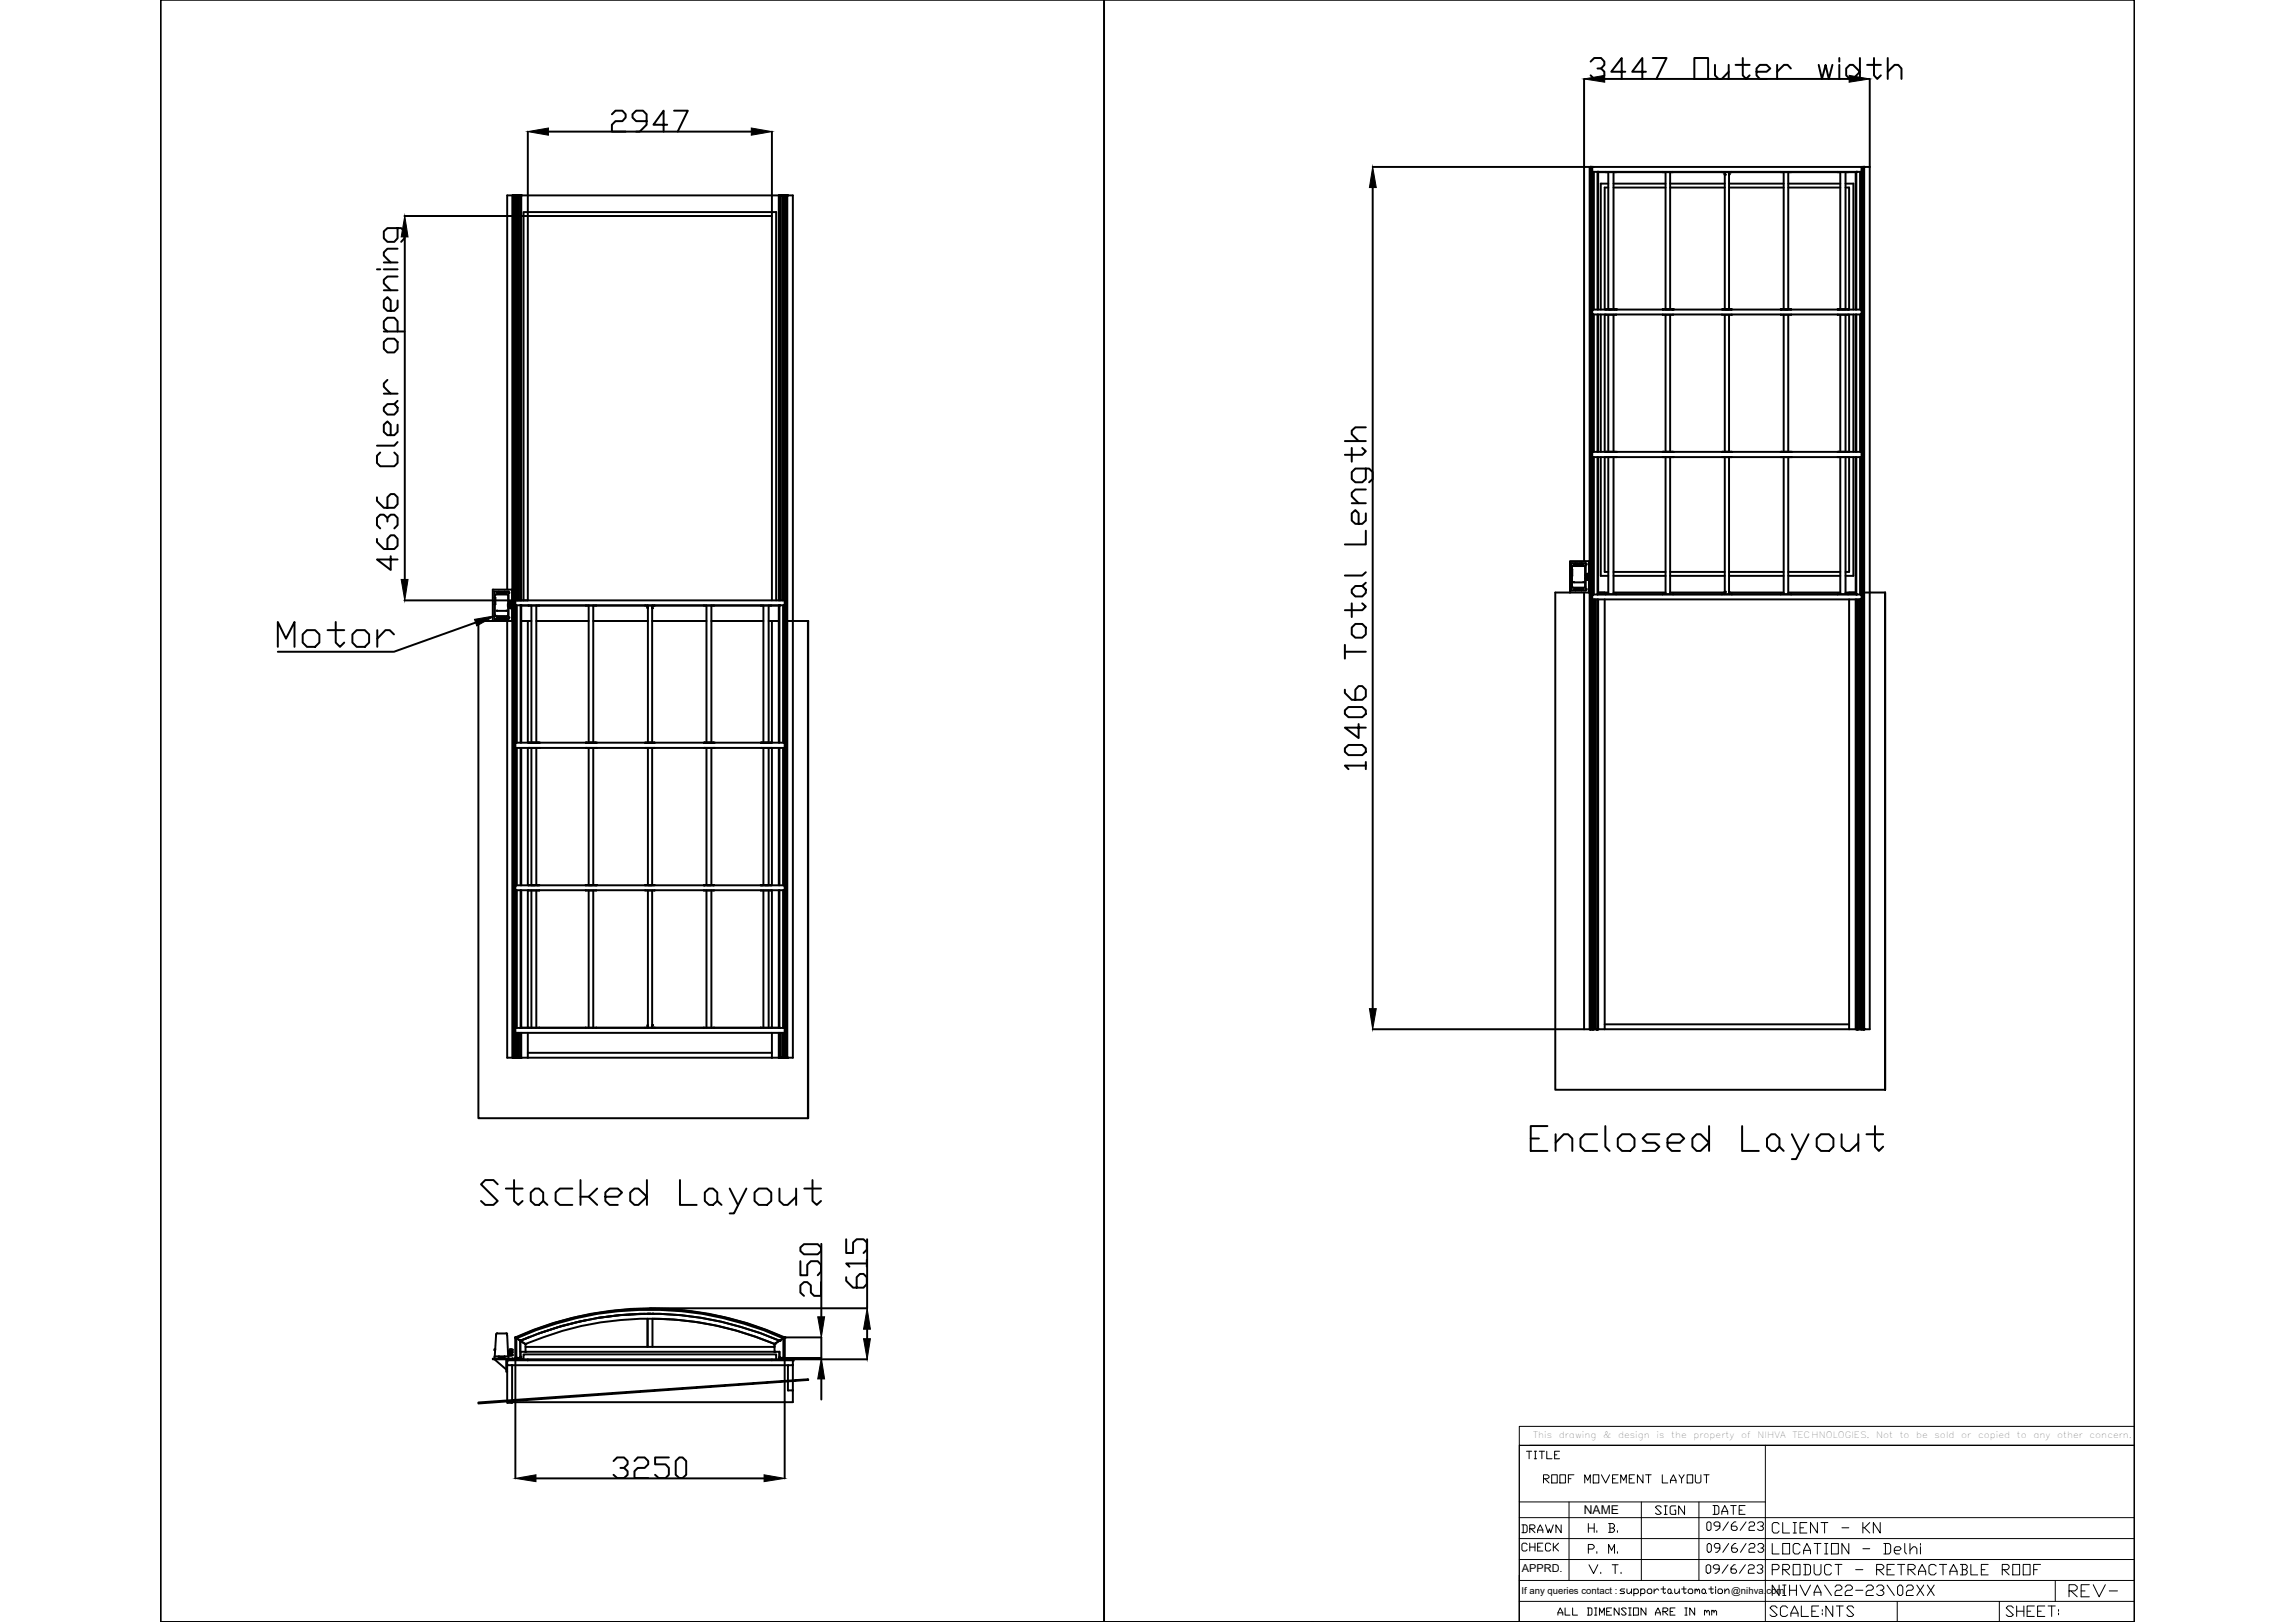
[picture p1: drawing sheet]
<svg xmlns="http://www.w3.org/2000/svg" width="297mm" height="210mm" viewBox="0 0 297 210" stroke-linecap="round" stroke-linejoin="round" font-family="sans-serif">
<defs><g id="words">
<text font-size="8.8" x="34.6" y="85.7">Motor</text>
<text font-size="8.4" x="61" y="158.4">Stacked Layout</text>
<text font-size="7.9" x="196.8" y="151.3">Enclosed Layout</text>
<text font-size="4.4" x="266.3" y="207.8">REV-</text>
<g font-size="4">
<text x="220.5" y="197.2">DATE</text>
<text x="227.9" y="210.3">SCALE:</text>
<text x="234.9" y="210.3">NTS</text>
<text x="258.2" y="210.3">SHEET:</text>
</g>
<text font-size="3.5" x="195.8" y="201.8">CHECK</text>
<text font-size="1.6" x="204.9" y="196">NAME</text>
<text font-size="1.4" x="196.9" y="203.4">APPRD.</text>
<g font-size="1.2">
<text x="196.8" y="206.2">If any queries contact :</text>
<text x="224" y="206.2">@nihva.com</text>
</g>
<g font-size="1.1">
<text x="198.3" y="186.1">This</text>
<text x="201.7" y="186.1">drawing</text>
<text x="207.4" y="186.1">&amp;</text>
<text x="209.3" y="186.1">design</text>
<text x="214.3" y="186.1">is</text>
<text x="216.2" y="186.1">the</text>
<text x="219.1" y="186.1">property</text>
<text x="225.3" y="186.1">of</text>
<text x="227.4" y="186.1">NIHVA</text>
<text x="231.9" y="186.1">TECHNOLOGIES.</text>
<text x="242.7" y="186.1">Not</text>
<text x="245.8" y="186.1">to</text>
<text x="247.9" y="186.1">be</text>
<text x="250.3" y="186.1">sold</text>
<text x="253.7" y="186.1">or</text>
<text x="255.9" y="186.1">copied</text>
<text x="260.9" y="186.1">to</text>
<text x="263.1" y="186.1">any</text>
<text x="266.1" y="186.1">other</text>
<text x="270.3" y="186.1">concern.</text>
</g>
</g></defs>
<!-- layer: 0 -->
<g fill="none" stroke="#000" stroke-width=".25">
<path d="M20.8 0h255.3v209.9h-255.3zM142.8 0v209.9M68.3 17v60.7h-16M71 17h26.2M79.2 14.8l.4-.5h.9l.4 .5v.4l-.4 .5h-.9l-.4 .4v.9h1.7M83.7 15.7h-1.4l-.5-.5v-.4l.5-.5h.9l.5 .5v1.3l-.9 .9h-.5M86.3 16.1h-1.8l1.4-1.8v2.7M87.2 14.3h1.8l-1.3 2.7M99.9 17v11M204.9 10.2v62.4M205.8 8l.4-.5h.9l.5 .5v.4l-.5 .5h-.4M207.1 8.9l.5 .4v.5l-.5 .4h-.9l-.4-.4"/>
<path d="M207.6 10.2h31.6M210.3 9.3h-1.9l1.4-1.8v2.7M212.9 9.3h-1.7l1.3-1.8v2.7M213.8 7.5h1.8l-1.3 2.7M219.2 7.5h1.8v2.7h-1.8zM221.9 8.4v1.4l.4 .4h.5l.8-.9M223.6 8.4v1.8M224.5 8.4h1.9M225.5 7.5v2.3l.4 .4 .5-.4M227.2 9.3h1.4l.4-.4-.4-.5h-.9l-.5 .5v.9l.5 .4h.9M229.9 8.4v1.8M231.7 8.9l-.4-.5h-.5l-.9 .9"/>
<path d="M235.3 8.4l.4 1.8 .5-1.8 .4 1.8 .5-1.8M238 7.5v.5M238 8.4v1.8M238.8 8.9l.5-.5h.4l.9 .9-.9 .9h-.4l-.5-.4zM240.6 7.5v2.7M241.6 8.4h1.7M241.9 10.2v123h-1.1M242.4 7.5v2.3l.5 .4 .4-.4M244.2 9.3l.9-.9h.5l.4 .5v1.3M244.2 7.5v2.7M48.8 34.9h.4M49.7 37.6h1.7"/>
<path d="M49.7 34.9h1.7M49.7 34h1.7M51.4 38.9v.9l-.4 .4h-.9l-.4-.4v-.9l.4-.4 .4 .4v1.3M51.4 35.8h-1.3l-.4 .4v.5l.8 .9M51.4 32.2h-1.3l-.4 .5v.4l.8 .9M51.4 29.5v1.3l-.4 .5h-.9l-.4-.5v-.9l.4-.4h1.8l.4 .4v.9l-.4 .5M52.3 28h47.6v49.7M52.4 30.7v44.3M66.3 25.3h-.7v51M66.3 25.3h.1M66.3 25.3v111.6M66.4 25.3l.1 111.6z"/>
<path d="M66.4 25.3h.1M66.5 25.3h.1M66.5 25.3h.2M66.6 25.3h.1M66.7 25.3h.1M66.7 25.3v52.4h34.8v56h-34.8M66.7 25.3v52.4M66.7 25.3h35M66.8 25.3h.1M66.9 25.3v52.4M67 25.3v52.4M67.1 25.3h.1"/>
<path d="M67.1 25.3v52.4M67.2 25.3h.1M67.3 25.3h.1M67.3 25.3v52.4M67.4 25.3h.1M67.4 25.3v52.4M100.8 25.3h.1M100.8 25.3v52.4M100.9 25.3h.1M101 25.3h.1M101 25.3v52.4M101.2 25.3v52.4"/>
<path d="M101.3 25.3h.1M101.3 25.3v52.4M101.4 25.3h.1M101.5 25.3h.1M101.5 25.3v52.4M101.7 25.3h.1M101.7 25.3v111.6M101.7 25.3h.9v111.6h-.9M101.8 25.3h.1M101.8 25.3v111.6M101.9 25.3v111.6M177.6 21.6h28.4"/>
<path d="M177.6 24.3v106.2M205.7 21.6v111.6M205.7 21.6h.1M205.8 21.6v111.6zM205.8 21.6h.1M206 21.6v.6M206 21.6h34.8M206 21.6h.1M206 22.2v17.9M206.1 22.2v17.9M206.2 22.2v17.9M206.7 22.2h.1"/>
<path d="M206.7 22.2l1.4 .1v17.7M206.7 22.3h.1M206.7 22.3v17.8M206.8 22.3v17.8M207.7 22.2h1.4M208.1 23.8h-1v16.3M208.1 24.3h-.5v15.8M208.7 23.8h6.8M208.7 24.3h6.8M215.1 22.2h1.4M216.1 23.8h7M216.1 24.3h7"/>
<path d="M222.8 22.2h1.3M223.1 22.6v-.3h-7v17.7M223.1 22.6h.1M223.1 22.3v.3M223.1 22.3h.1M223.1 22.3v17.7M223.7 22.6h.1M223.7 23.8h7.1M223.7 24.3h7.1M223.7 22.6v-.3v.3M230.4 22.2h1.3M231.4 23.8h6.7"/>
<path d="M231.4 24.3h6.7M237.7 22.2h1.4M238.8 23.8h1v16.3M238.8 24.3h.4v15.8M240.1 22.3v17.8M240.2 22.2h.1M240.2 22.3h.1M240.2 22.2l-1.4 .1v17.7M240.2 22.3v17.8M240.7 22.2v17.9M240.8 22.2v17.9M240.8 21.6v.6h-34.8"/>
<path d="M240.8 22.2h.1M240.8 21.6h.1M240.8 22.2v54.8M240.8 21.6h1.1M240.9 21.6h.1M241 21.6h.1M241 21.6v111.6zM241.1 21.6h.1M241.1 21.6v111.6M241.2 21.6v111.6M49.2 58.6l-.4 .4v.9l.4 .4h1.8l.4-.4v-.9l-.4-.4M49.7 52.8l.4-.5h.9l.4 .5v.4l-.4 .5h-.9l-.4-.5z"/>
<path d="M49.7 44.3l.4-.5h.9l.4 .5v.8l-.4 .5h-.9l-.4-.5zM49.7 50.9h1.7M49.7 42.9h2.6M50.1 49.2l-.4 .4v.5l.8 .8M50.1 42.9l-.4-.4v-.9l.4-.5h.9l.4 .5v1.3M51.4 57.2l-.4 .5h-2.2M51.4 55v.9l-.4 .4h-.9l-.4-.4v-.9l.4-.5 .4 .5v1.3M51.4 51.9l-.4 .4M174 57.1h2.7M174.9 58v1.7M176.2 58l.5 .4-.5 .5h-2.2M176.7 55.3h-1.4l-.4 .4v.5l.9 .9"/>
<path d="M206 59.2h.1M206 58.5v.6M206 58.5h.1M206 40.7h.1M206 40.1v.6M206 59.1h34.8M206 58.5h34.8M206 40.7h34.8M206 40.1h34.8M206 40.7v17.8M206 59.1v18.5M206 59.2v17.7"/>
<path d="M206.1 40.7v17.8M206.1 59.2v17.7M206.2 40.7v17.8M206.2 59.2v17.7M206.7 40.7v17.8M206.7 59.2v17.7M206.8 40.7v17.8M206.8 59.2v17.7M207.1 59.2v15.3h1M207.1 40.7v17.8M207.6 40.7v17.8M207.6 59.2v14.8h.5"/>
<path d="M207.7 59.2h.1M207.7 58.5h.1M207.7 59.2h1.4M207.7 40.7h1.4M207.8 58.5h.1M208.1 40.7v17.8M208.1 59.2v17.7M208.1 58.5h.4M208.7 40v-17.7h6.8v17.7M208.7 40.7v17.8M208.7 59.2v17.7M208.9 58.5h-1.1h1.1"/>
<path d="M208.9 58.5h.1M209.1 59.2h.1M209.1 58.5h.1M209.1 40.1h.1M209.1 40h.1M209.1 58.5h-.2h.2M209.1 40h-1.4l1.4 .1M209.1 40v.1M215.1 59.2h.1M215.1 58.5h.1M215.1 59.2h1.4M215.1 40.7h1.4"/>
<path d="M215.5 40.7v17.8M215.5 59.2v17.7M215.5 58.5h.4M216.1 40.7v17.8M216.1 59.2v17.7M216.3 58.5h-1.2h1.2M216.4 58.5h.1M216.5 59.2h.1M216.5 58.5h.1M216.5 40h.1M216.5 40.1h.1M216.5 58.5h-.1h.1"/>
<path d="M216.5 40h-1.4l1.4 .1M216.5 40v.1M222.8 59.2h1.3M222.8 40.7h1.3M222.8 58.5h.1M222.8 40l1.3 .1zM223.1 59.2v17.7v-.3M223.1 40.7v17.8M223.2 40.1h.4M223.2 58.5h.4M223.7 40v-17.7h7.1v17.7M223.7 40.7v17.8"/>
<path d="M223.7 59.2v17.7M224.1 58.5h.1M224 58.5h-1.2h1.2M230.4 59.2h.1M230.4 58.5h.1M230.4 59.2h1.3M230.4 40.7h1.3M230.4 40.1h.1M230.4 40h.1M230.4 40h1.3l-1.3 .1M230.4 40v.1M230.5 58.5h1.2z"/>
<path d="M230.5 58.5h-.1h.1M230.8 40.7v17.8M230.8 59.2v17.7M230.9 58.5h.4M231.4 40v-17.7h6.7v17.7M231.4 40.7v17.8M231.4 59.2v17.7M231.7 59.2h.1M231.7 58.5h.1M237.7 59.2h.1M237.7 58.5h.1M237.7 59.2h1.4"/>
<path d="M237.7 40.7h1.4M237.7 40h.1M237.7 40.1h.1M237.7 40v.1M237.7 40.1h1.4M237.7 40h1.4M237.9 58.5h1.2zM237.9 58.5h-.2h.2M238.1 40.7v17.8M238.1 59.2v17.7M238.8 40.7v17.8h-.5M238.8 59.2v17.7"/>
<path d="M239.1 59.2h.1M239.1 58.5h.1M239.1 40h.1M239.1 40.1h.1M239.1 40v.1M239.2 59.2v14.8h-.4M239.2 40.7v17.8M239.8 59.2v15.3h-1M239.8 40.7v17.8M240.1 40.7v17.8M240.1 59.2v17.7M240.2 40.7v17.8"/>
<path d="M240.2 59.2v17.7M240.7 40.7v17.8M240.7 59.2v17.7M240.8 40.7v17.8M240.8 59.2v17.7M240.8 58.5h.1M240.8 59.1h.1M240.8 59.2h.1M240.8 40.1h.1M240.8 40.7h.1M48.8 69.7v.5l.9 .8h1.3l.4-.4v-.9l-.4-.4h-.5l-.4 .4v1.3M48.8 64.4v.4l.9 .9h1.3l.4-.5v-.8l-.4-.5h-.5l-.4 .5v1.3"/>
<path d="M50.1 67.5v-.5l-.4-.4h-.5l-.4 .4v1l.4 .4M50.1 67l.4-.4h.5l.4 .4v1l-.4 .4M50.5 72v1.8l-1.7-1.4h2.6M66.7 78.3v17.8M66.8 78.3v17.8M67.3 78.3l1.4 .1v17.7h.5M67.4 78.3v17.8M67.4 78.4v17.7M67.7 77.7v-50.3h32.7v50.3M68.4 78.3h1.4M75.8 78.3h1.3M83.4 78.3h1.3"/>
<path d="M83.8 78.4v.3zM83.8 78.7h.1M84.4 78.4v.3M84.4 78.7h.1M84.4 78.4h.1M84.4 78.4v17.7M84.4 78.7v-.3h7v17.7M91.1 78.3h1.3M98.4 78.3h1.4M100.8 78.4v17.7M100.8 78.4h.1M100.8 78.3h.1"/>
<path d="M100.8 78.3l-1.4 .1v17.7M100.8 78.3v17.8M101.3 78.3v17.8M101.4 78.3v17.8M101.5 77.7h.1M101.5 78.3h.1M101.5 78.3v17.8M101.5 78.3h-34.8v17.9M174.9 76.3l.4-.5h.9l.5 .5v.4l-.5 .5h-.9l-.4-.5zM174.9 78.1v1.8M174.9 65.1h1.8M176.2 78.1l.5 .4-.5 .5h-2.2"/>
<path d="M176.7 74.1l-.5 .4h-2.2M176.7 68.7v1.8h-2.7M176.7 66.4v1l-.5 .4h-.9l-.4-.4v-1l.4-.4 .5 .4v1.4M176.7 63.3h-1.4l-.4 .5v.4l.9 .9M176.7 60.6v1.4l-.5 .4h-.9l-.4-.4v-.9l.4-.5h1.8l.5 .5v.9l-.5 .4M176.7 75.4l-.5 .4M203.1 76.7v-4.1h2.5v4.1M203.3 73.7h.1v.8h-.1zM203.3 74.5v1.9h.5v-.2M203.4 74.5v1.4l.1 .1M203.4 73.4v.3M203.5 73.3h1.5l.1 .1"/>
<path d="M203.5 76h1.5M203.5 73.3l-.1 .1M203.6 75.4h1.2M203.6 75.4h.1M203.6 75.3h-.1M203.7 73.1h.1M203.7 73h.1M203.7 76.2h.1M203.7 76.3h.1M203.8 73.1v-.2h-.5v.8M203.8 72.9h1.3v1.6M203.8 76.4h.8"/>
<path d="M203.9 73.1h.1M203.9 76.1l.7 .1M203.9 76.1v.1M204 73h.1M204 76.2v.1M204 76.2h.4M204 76.3h.4M204.1 76.2v.1M204.4 73h-.4l.4 .1M204.4 73v.1M204.4 76.2v.1M204.6 72.9v.2"/>
<path d="M204.6 73.1h-.7M204.8 73.1h.1M204.8 73h.1M204.8 76.2v.1M204.8 76.3h.1M204.8 75.3h.1M204.8 75.4h.1M204.9 76.7v56.5M205.1 73.4v1.1h.5M205.1 74.4v.4M205.1 75.9l-.1 .1M205.1 74.8v1.6h-.5v-.2"/>
<path d="M205.1 76.3h.1M205.1 76.2h.1M205.1 73.1h.1M205.1 73h.1M205.2 76.2v.1M205.2 73v.1M205.3 74.6h.3M205.3 74.5h.3M205.3 74.7l.3 .1zM205.3 74.8h.3M205.3 74.4h.3M205.3 74.6h.1"/>
<path d="M205.3 74.3v.1h.3M205.3 74.9h.3zM205.3 74.9h.1M205.3 74.3h.3zM205.3 74.3h.1M205.3 74.9h.3M205.3 75h.3zM205.3 75h.3M205.6 74.7h-.3M205.6 74.8v.1l-.5-.1v1.1M205.6 74.6h.1M205.7 76.7h-4.5v64.3h42.7"/>
<path d="M206 77.6h.1M206 77h.1M206 76.9h.1M206 77h34.8M206 77.6v55.6M206 77.6v55.6zM206.2 77.6v55.6M206.3 77.6v55.6M206.5 77.6v55.6M206.7 76.9h.1M206.7 77.6v55.6M206.8 77.6v55.6h-.1"/>
<path d="M206.8 76.7h1.3M207.6 76.7v.2M207.6 77.6v55.6M207.7 76.9h-1M207.7 76.9h1.4M207.7 76.9h.1M208.7 74.5h6.8M208.7 76.7h6.8M208.7 74h6.8M209.1 76.9h.1M209.1 76.9h6M215.1 76.9h1.4"/>
<path d="M215.1 76.9h.1M216.1 74.5h7M216.1 76.7h7M216.1 74h7M216.5 76.9h.1M216.5 76.9h6.3M222.8 76.9h1.3M223.1 76.6v.3M223.1 76.6h.1M223.1 76.7h.1M223.7 76.6v.3v-.3M223.7 76.7h7.1"/>
<path d="M223.7 74.5h7.1M223.7 76.6h.1M223.7 74h7.1M224.1 76.9h6.3M230.4 76.9h1.3M230.4 76.9h.1M231.4 74.5h6.7M231.4 76.7h6.7M231.4 74h6.7M231.7 76.9h.1M231.7 76.9h6M237.7 76.9h1.4"/>
<path d="M237.7 76.9h.1M238.8 76.7h1.3M239.1 76.9h1.1M239.1 76.9h.1M239.2 76.7v.2M239.2 77.6v55.6M240.1 77.6v55.6h.1M240.2 76.9h.1M240.2 77.6v55.6M240.4 77.6v55.6M240.5 77.6v55.6M240.6 77.6v55.6"/>
<path d="M240.8 77.6v55.6zM240.8 77v.6h-34.8M240.8 77.6h.1M240.8 76.9h.1M240.8 77h.1M240.8 77.6v55.6M241.2 76.7h2.7M243.9 76.7v64.3zM61.5 80.6l-10.5 3.7h-15.1M61.9 80.4v64.3h42.6M65.6 80.4v56.5h.7M66.7 96.8h.1"/>
<path d="M66.7 96.2v.5M66.7 96.1h.1M66.7 96.7h34.8M66.7 96.2h34.8M66.7 96.7v17.9M66.7 96.8v17.8M66.8 96.8v17.8M67.4 96.8v17.8M67.4 80.4h1.3M68.3 80.4v15.7M68.3 96.8v17.8M68.4 96.8h.1"/>
<path d="M68.4 96.1h.1M68.4 96.8h1.4M68.7 96.8v17.7M69.4 96.1v-17.7h6.8v17.7h.4M69.4 96.8v17.7M69.4 80.4h6.8M69.5 96.1h-1.1h1.1M69.6 96.1h-.1h.1M69.7 96.1h-.1h.1M69.8 96.8h.1M69.8 96.1h.1M75.8 96.8h.1"/>
<path d="M75.8 96.1h.1M75.8 96.8h1.3M76.2 96.8v17.7M76.8 96.1v-17.7h7v17.7M76.8 96.8v17.7M76.8 80.4h7M77 96.1h-1.2h1.2M77 96.1h.1M77.1 96.8h.1M77.1 96.1h.1M77.1 96.1h-.1h.1M83.4 96.8h1.3"/>
<path d="M83.4 96.1h1.3zM83.8 96.8v17.7M83.9 96.1h.4M84.4 96.8v17.7M84.4 80.4h7M84.7 96.1h.1M91.1 96.8h.1M91.1 96.1h.1M91.1 96.8h1.3M91.1 96.1h1.2zM91.4 96.8v17.7M91.5 96.1h.5"/>
<path d="M92 96.1v-17.7h6.8v17.7M92 96.8v17.7M92 80.4h6.8M92.4 96.8h.1M92.4 96.1h.1M98.4 96.8h.1M98.4 96.1h.1M98.4 96.8h1.4M98.6 96.1h1.1zM98.6 96.1h-.2h.2M98.8 96.8v17.7M99 96.1h.4"/>
<path d="M99.4 96.8v17.7M99.4 80.4h1.4M99.8 96.8h.1M99.8 96.1h.1M99.9 80.4v15.7M99.9 96.8v17.8M100.8 96.8v17.8M101.3 96.8v17.8M101.4 96.8v17.8M101.5 96.1h.1M101.5 96.2h.1M101.5 96.7h.1"/>
<path d="M101.5 96.8h.1M101.5 96.8v17.8M101.9 80.4h2.6M104.5 80.4l.1 64.3zM174 96.8l.5-.4h1.7l.5 .4v.5l-.5 .4h-1.7l-.5-.4zM174 91.9l.5-.4h1.7l.5 .4v.5l-.5 .4h-1.7l-.5-.4zM174 89.3v.4l.9 .9h1.3l.5-.5v-.8l-.5-.5h-.4l-.5 .5v1.3M174 83.5v1.7M174 84.3h2.7M174.9 81.2l.4-.5h.9l.5 .5v.9l-.5 .4h-.9l-.4-.4zM175.8 93.7v1.8l-1.8-1.3h2.7M176.7 99.1h-2.7l.5 .4"/>
<path d="M176.7 98.6v.9M66.7 114.6v.6M66.7 114.6h.1M66.7 115.2h34.8M66.7 114.6h34.8M66.7 115.2v17.8M66.8 115.2v17.8v-17.8M66.8 115.2v17.8M67.4 115.2v17.8M68.3 115.2v17.8M68.4 115.2h1.4M68.4 114.5l1.4 .1z"/>
<path d="M68.7 115.2v17.8M69.4 115.2v17.8M75.8 115.2h1.3M76.2 115.2v17.8M76.8 115.2v17.8M77.1 114.6h.1M77.1 114.5h.1M77.1 114.5h-1.3l1.3 .1M77.1 114.5v.1M83.4 115.2h1.3M83.4 114.5l1.3 .1zM83.8 115.2v17.8"/>
<path d="M83.9 114.6h.4M84.4 115.2v17.8v-.3M91.1 115.2h1.3M91.1 114.5h.1M91.1 114.6h.1M91.1 114.5h1.3l-1.3 .1M91.1 114.5v.1M91.4 115.2v17.8M92 115.2v17.8M98.4 115.2h1.4M98.4 114.6h.1M98.4 114.5h.1"/>
<path d="M98.4 114.5h1.4l-1.4 .1M98.4 114.5v.1M98.8 115.2v17.8M99.4 115.2v17.8M99.9 115.2v17.8M100.8 115.2v17.8M101.3 115.2v17.8M101.4 115.2v17.8M101.5 114.6h.1M101.5 115.2h.1M101.5 115.2v17.8M66.3 136.9h.1"/>
<path d="M66.4 136.9h.1M66.5 136.9h.1M66.5 136.9h.2M66.6 136.9h.1M66.7 133.7h.1M66.7 133v.7M66.7 133h34.8M66.7 136.9v-3.2v3.2M66.7 133.7v3.2M66.7 136.9h.1M66.7 136.9h35M66.8 136.9h.1"/>
<path d="M66.9 133.7v3.2M67 133.7v3.2M67.1 136.9h.1M67.1 133.7v3.2M67.2 136.9h.1M67.3 136.9h.1M67.3 133h.1M67.3 133.7v3.2M67.4 133h.1M67.4 133.7v3.2M68.3 133.7v3.2M68.3 136.2h31.6"/>
<path d="M68.4 133h-1.1M68.4 133h1.4M68.4 133h.1M69.8 133h.1M69.8 133h6M75.8 133h1.3M75.8 133h.1M77.1 133h.1M77.1 133h6.3M83.4 133h1.3M83.8 132.7v.3v-.3M83.8 132.6h.1"/>
<path d="M84.4 132.6h.1M84.4 132.7h.1M84.4 132.7v.3M84.7 133h6.4M91.1 133h1.3M91.1 133h.1M92.4 133h.1M92.4 133h6M98.4 133h1.4M98.4 133h.1M99.8 133h1M99.8 133h.1"/>
<path d="M99.9 133.7v3.2M100.8 136.9h.1M100.8 133.7v3.2M100.8 133h.1M100.9 136.9h.1M101 136.9h.1M101 133.7v3.2M101.2 133.7v3.2M101.3 136.9h.1M101.3 133.7v3.2M101.4 136.9h.1M101.5 133h.1"/>
<path d="M101.5 133.7h.1M101.5 136.9h.1M101.5 133.7v3.2M101.7 136.9h.1M101.8 136.9h.1M177.6 133.2h28.4M205.7 133.2h.1M205.8 133.2h.1M206 133.2h.1M206.1 133.2h.1M206.1 133.2h.4M206.2 133.2h.1"/>
<path d="M206.5 133.2h.1M206.6 133.2h.1M206.7 133.2h.1M206.8 133.2h33.3M207.6 132.6h31.6M240.1 133.2h.1M240.2 133.2h.1M240.3 133.2h.1M240.3 133.2h.4M240.4 133.2h.1M240.7 133.2h.1M240.8 133.2h.1"/>
<path d="M240.9 133.2h.1M241 133.2h.1M241.1 133.2h.1M64 175.9l1.5 1.3M64.1 174.6h-.1v.1h.1M64.2 172.6l-.2 2.9M64.3 172.6h1.2M64.3 172.5l-.1 .1M64.5 175.5v.2h.8v-.2M65.3 175.5h-1.3v.3M65.3 175.5h.5v.3M65.5 172.5l.1 .1"/>
<path d="M65.6 172.6l.1 2.9M65.6 176.1h.1M65.6 176.6l.1 .1M65.6 175.9h2.7v.1h-2.7zM65.6 176v.1M65.7 176l-.1 .7M65.7 174.8h.5M65.7 175.2h.5M66 174.9l.2 .1zM66 175l.2 .1zM66 175h.1M66 175.1h.1"/>
<path d="M66 175.1h.2v.2h-.2zM66 174.9h.2M66 175.1h.2M66 174.9v-.1h.2v.1M66 174.9h.1M66 174.7h.1M66 175.3h.2M66 175.3h.1M66 175.4h.1M66 174.7h.2M66 174.6h.1M66 175.4h.2"/>
<path d="M66 175h.2M66 175.2h.2M66 174.7v.1M66 174.6h.2M66.2 175h.1M66.2 175.1h.1M66.2 174.9h.1M66.2 174.7h-.2h.2M66.2 174.7h.1M66.2 175.3h.1M66.2 175.4h.1M66.2 174.6h.1"/>
<path d="M66.2 174.7v.1M66.3 175.9v-.1h-2.5v.1h1.8h-.1v1.6h.1M66.3 176.7v4.5M66.3 175.9h.1M66.3 175.8h.1M66.3 175.8v.1M66.4 175.9h.1M66.5 175.9h.1M66.6 175.9h.1M66.7 175.7h.1M66.7 173.1h.1M66.7 173.1a42.2 42.2 0 0 1 34.8 0"/>
<path d="M66.7 175.9h.1M66.7 173.1v2.6M66.7 175.8v15.5M66.7 175.8h.1M66.7 173.1l.1 .1M66.7 175.8l.1 .1M66.8 175.9h.1M66.8 173.2a42.1 42.1 0 0 1 34.5 0M66.8 173.2h.1M66.8 173.2v2.5h.1M66.8 173.2l.5 .3M66.9 175.9h.1"/>
<path d="M66.9 175.8h.1M66.9 175.8l-.1 .1h-.5M66.9 175.8l.1-.1v.1M66.9 175.7h.4M66.9 175.9h.5M66.9 175.8v.1M67 175.7h.1M67.1 175.8h.1M67.1 175.7h.1M67.1 175.8h.2M67.2 175.7h.1M67.2 175.8h.1"/>
<path d="M67.3 175.9h.1M67.3 175.8h.1M67.3 175.7h.1M67.3 173.5h.1M67.3 175.6h.1M67.3 173.5v2.2M67.3 175.8v.1M67.4 173.5v1.4M67.4 173.5h.1M67.4 173.5a41.9 41.9 0 0 1 33.4 0M67.4 174.9l-.1 .8M67.4 174.9h33.4v.8"/>
<path d="M67.4 173.5l.5 .4M67.4 175.8h.1M67.4 175.9h.1M67.7 175.9v-.6h32.7v.6M67.9 173.9l.1 .4M67.9 173.9h.1M68 173.9a41.2 41.2 0 0 1 32.2 0M68 173.9h.1M68 174.9h.1M68 174.9v-.6h32.2v.6M68.3 175.9h31.6M68.3 176h31.6"/>
<path d="M68.6 173l-1.3 .5M75.9 170.8l-3.1 .7-3.1 1.1M83.4 170l-3.1 .2-3.2 .4M83.8 170h.1M83.8 170.7v3.6M84 170h.2M84.4 170h.1M99.9 175.9h2.7v.1h-2.7zM100.2 173.9a41.2 41.2 0 0 0-15.8-3.2v3.6M100.2 173.9h.1M100.2 174.9h.1M100.2 173.9v.4"/>
<path d="M100.8 175.9h.1M100.8 175.8h.1M100.8 175.9h.4M100.8 173.5l-.6 .4M100.8 173.5a42 42 0 0 0-33.5 0h.1M100.8 173.5h.1M100.8 175.7h.1M100.8 175.6h.1M100.8 175.7h.4M100.8 175.8h.2M100.9 175.8h.1M100.9 175.7h.1"/>
<path d="M100.9 175.9h.1M100.9 175.8v.1M101 175.7h.1M101 175.8h.1M101.1 175.7h.1M101.2 175.9h.1M101.2 175.8h.1M101.2 175.8v.1M101.3 175.9h.1M101.3 175.8h.1M101.3 175.8l-.1-.1 .1 .2h.6M101.3 173.2h.1"/>
<path d="M101.3 173.2v2.5M101.3 175.7h.1M101.3 175.7h.2M101.3 173.2l-.5 .3M101.4 175.9h.1M101.4 175.8h.1M101.4 175.8v.1M101.5 173.1h.1M101.5 175.7h.1M101.5 173.1v2.6M101.5 175.8h.1M101.5 175.9h.1"/>
<path d="M101.5 173.1h4.8v2.6h-4.8M101.5 173.1l-.2 .1M101.5 175.8v15.5M101.7 175.9h.1M101.8 175.9h.1M101.9 175.8h.1M101.9 175.9h.1M101.9 175.8l-.1 .1M101.9 176.7h-36.3v4.5M101.9 178.8v1.1h.7M102.5 176.7h.1v1.9M102.5 176.7h-.6v2"/>
<path d="M102.5 176l.1 .7M102.6 176.1h.1M102.6 176.6l-.1 .1M102.6 176v.1M102.6 178.7v2.8h-36.3M102.6 175.9h9.6M103.5 163.2v1.8h.9v-1.3l.5-.5h.9l.4 .5v.9l-.4 .4M103.5 161.4l.5-.4h1.8l.4 .4v.5l-.4 .4h-1.8l-.5-.4zM106.2 165.9v1.8h-.9l-.4-.4v-1l-.5-.4h-.4l-.5 .4v1l.5 .4M106.3 161v9.4M106.3 178.4v2.7M109.5 165.3v.4l.9 .9h1.3l.4-.4v-.9l-.4-.4h-.4l-.5 .4v1.3"/>
<path d="M109.5 160.4v1.8h.9v-1.4l.4-.4h.9l.4 .4v.9l-.4 .5M112.1 163.5h-2.6l.4 .4M112.1 163v.9M112.2 160.4v8.9h-28.1M112.2 172v1.2M61.9 181.5l42.6-3 .1 .1-42.7 3zM66.3 181.3v.2h-.7v-.1M69.3 191.3h29.5M79.4 189.1l.4-.5h.9l.5 .5v.4l-.5 .5h-.4M80.7 190l.5 .4v.5l-.5 .4h-.9l-.4-.4M82.1 189.1l.4-.5h.9l.5 .5v.4l-.5 .5h-.9l-.4 .4v.9h1.8M86.5 188.6h-1.7v.9h1.3l.4 .5v.9l-.4 .4h-.9l-.4-.4"/>
<path d="M87.4 189.1l.5-.5h.4l.5 .5v1.8l-.5 .4h-.4l-.5-.4z"/>
<circle cx="203.7" cy="73" r=".06"/>
<circle cx="203.7" cy="76.2" r=".06"/>
<circle cx="204.8" cy="73" r=".06"/>
<circle cx="204.8" cy="76.2" r=".06"/>
</g>
<g fill="#000" stroke="#000" stroke-width=".13">
<path d="M68.3 17l2.7-.4v.9zM97.2 16.6l2.7 .4-2.7 .5zM204.9 10.2l2.7-.4v.8zM239.2 9.8l2.7 .4-2.7 .4zM52.4 28l.4 2.7h-.9zM177.6 21.6l.5 2.7h-.9zM51.9 75h.9l-.4 2.7zM177.2 130.5h.9l-.5 2.7zM106.3 175.7l.4 2.7h-.9zM105.8 170.4h.9l-.4 2.7zM111.7 173.2h.9l-.4 2.7zM112.2 169.3l.4 2.7h-.9z"/>
<path d="M66.7 191.3l2.6-.4v.8zM98.8 190.9l2.7 .4-2.7 .4z"/>
</g>
<g fill="none" stroke="#000" stroke-width=".13">
<path d="M196.6 184.6h79.5v2.4h-79.5zM196.6 187h79.5v22.9h-79.5zM196.6 199.1h79.5M196.6 196.4h79.5M196.6 187v22.9M196.6 194.4h31.8M196.9 197.3h.5l.2 .2v.7l-.2 .1h-.5M197.1 197.3v1M197.5 187.8h.7M197.8 187.8v1M197.9 197.8h.5l.2-.1v-.2l-.2-.2h-.5v1M197.9 187h78.2"/>
<path d="M198.5 187.8h.3M198.5 188.8h.3M198.6 187.8v1M198.9 198.3v-.3l.4-.7 .3 .7v.3M199.1 187.8h.7M199.5 187.8v1M199.7 191.4h.5l.2-.2v-.2l-.2-.1h-.5v1M199.9 191.4l.5 .5M199.9 197.3l.4 1 .1-.5 .2 .5 .4-1M200.1 187.8v1h.7M200.7 190.9h.8v1h-.8zM201.1 188.3h.3"/>
<path d="M201.8 187.8h-.7v1h.7M201.8 190.9h.7v1h-.7zM202 197.3v1l-.7-1v1M202.9 191.4h.3M203 194.4v10.1M203.6 190.9h-.7v1M205 191.9v-1l.4 .7 .3-.7v1M205.5 197.2v1.1M205.5 197.8h.7M206.1 190.9h.7v1h-.7zM206.2 197.2v1.1M206.6 198.1v.2"/>
<path d="M207.2 190.9l.5 1 .5-1M208.1 197.2h.6l.2 .2v.1l-.2 .3M208.3 197.8h.4l.2 .1v.2l-.2 .2h-.6M208.3 197.2v1.1M208.6 191.4h.4M209.3 198.1v.2M209.3 190.9h-.7v1h.7M209.7 191.9v-1l.4 .7 .3-.7v1M210.8 191.4h.3M211.5 190.9h-.7v1h.7M212.3 194.4v10.1M212.6 190.9v1l-.8-1v1"/>
<path d="M212.9 190.9h.7M213.3 190.9v1M214.9 195l-.2-.1h-.3l-.2 .1 .7 .8-.2 .2h-.3l-.2-.2M215.1 190.9v1h.7M215.3 194.9h.4M215.3 196h.4M215.5 194.9v1.1M216.1 191.9v-.3l.4-.7 .3 .7v.3M216.1 191.6h.7M216.8 194.9h-.6l-.1 .1v.8l.1 .2h.6v-.6h-.2M217.2 190.9l.4 .5v.5M217.9 190.9l-.3 .5"/>
<path d="M217.9 194.9v1.1l-.7-1.1v1.1M218.3 190.9h.7v1h-.7zM219.3 190.9v.8l.2 .2h.4l.1-.2v-.8M219.8 194.4v10.1M220.4 190.9h.7M220.8 190.9v1M221 199.7h.2l.2 .3v.7l-.2 .2h-.2l-.1-.2v-.7zM223.6 199.7l-.7 1.2M224.6 199.7h-.2l-.4 .4v.6l.2 .2h.4l.2-.2v-.2l-.2-.2h-.6M225.9 199.7l-.7 1.2M226.3 200l.2-.3h.4l.1 .3v.1l-.1 .2h-.4l-.2 .2v.4h.7M227.4 197.1l.2-.2h.4l.1 .2v.2l-.1 .2h-.2"/>
<path d="M227.4 200l.2-.3h.4l.2 .3v.1l-.2 .2h-.2M228 197.5l.1 .2v.2l-.1 .1h-.4l-.2-.1M228.4 187v22.9M229.3 199.7v1.4h.9M230.2 197.2l-.2-.2h-.5l-.2 .2v.9l.2 .3h.5l.2-.3M230.6 199.7h.9v1.4h-.9zM230.6 197v1.4h.9M232 197h.4M232 198.4h.4M232.2 197v1.4M232.9 200l-.2-.3h-.5l-.2 .3v.8l.2 .3h.5l.2-.3M232.9 197.7h.4"/>
<path d="M233.8 197h-.9v1.4h.9M234.7 199.7h.9M235.1 197v1.4l-.9-1.4v1.4M235.1 199.7v1.4M235.6 197h.9M236.1 199.7h.4M236.1 197v1.4M236.3 199.7v1.4M236.9 199.7h.9v1.4h-.9zM238.3 197.7h.9M239.2 199.7v1.4l-.9-1.4v1.4M241 197v1.4"/>
<path d="M241.2 197.7l.7 .7M241.9 197l-.7 .7h-.2M243.2 197v1.4l-.8-1.4v1.4M243.7 199.7h.7l.2 .3v.8l-.2 .3h-.7M243.9 199.7v1.4M246.4 199.7v1.1l.2 .3M247.1 199.7v1.4M248.5 199.7v.3M196.6 204.5h79.5M196.6 201.8h79.5M196.6 207.2h79.5M201.5 209v-.3l.3-.6 .4 .6v.3"/>
<path d="M201.5 208.7h.7M202.5 208.1v.9h.6M202.6 209.9h73.5M203.5 208.1v.9h.6M205.4 208.1h.4l.2 .1v.6l-.2 .2h-.4M205.5 200.5h.5l.2-.2v-.2l-.2-.2h-.5v1.1M205.5 208.1v.9M205.6 202.5l.6 1.1 .5-1.1M206.3 208.1h.3M206.3 209h.3M206.5 208.1v.9M206.6 200.8v.2"/>
<path d="M206.9 209v-.9l.3 .6 .4-.6v.9M207.1 203.5v.1M207.9 208.5h.3M208.1 201v-1.1l.4 .7 .4-.7v1.1M208.5 208.1h-.6v.9h.6M208.6 202.5h.7M209 202.5v1.1M209.3 200.8v.2M209.5 208.1v.9l-.7-.9v.9M209.7 203.5v.1M210.2 205.6h-.4l-.2 .2 .2 .1h.3l.1 .2-.1 .1h-.5M210.4 208.2l-.2-.1h-.3l-.1 .1 .6 .6-.2 .2h-.3l-.1-.2"/>
<path d="M210.5 205.6v.5l.1 .1h.2l.3-.3M210.7 208.1h.3M210.7 209h.3M210.9 208.1v.9M211.1 205.6v.6M211.3 208.1h.7v.9h-.7zM211.4 205.8l.1-.2h.3l.2 .2v.3l-.2 .1h-.4M211.4 205.6v.9M212.3 205.8l.1-.2h.3l.1 .2v.3l-.1 .1h-.4M212.3 205.6v.9M212.9 208.1v.9l-.6-.9v.9M213.1 205.8l.2-.2h.3l.1 .2v.3l-.1 .1h-.3l-.2-.1z"/>
<path d="M214 205.6v.6M214.2 209v-.3l.3-.6 .3 .6v.3M214.2 208.7h.6M214.6 205.8l-.1-.2h-.2l-.3 .3M214.9 205.6h.6M215.1 208.5h.5l.2-.1v-.2l-.2-.1h-.5v.9M215.2 205.3v.8l.1 .1 .2-.1M215.3 208.5l.5 .5M215.9 205.6h.2l.1 .2v.3l-.1 .1h-.2l-.1-.1v-.3zM216.1 208.5h.3M216.2 206.1l.2 .1M216.7 205.6v.5l.1 .1h.2l.3-.3"/>
<path d="M216.7 208.1h-.6v.9h.6M217.3 205.6v.6M217.6 205.6h.5M217.8 205.3v.8l.2 .1 .1-.1M218 208.1h.3M218 209h.3M218.1 208.1v.9M218.4 205.8l.2-.2h.3l.1 .2v.3l-.1 .1h-.3l-.2-.1zM219.2 208.1v.9l-.6-.9v.9M219.3 205.8l.2-.2 .1 .3M219.3 205.6v.6M219.6 205.8l.2-.2 .1 .2v.4"/>
<path d="M220.2 205.8l.3-.2 .1 .2v.3l-.3 .1-.1-.1zM220.5 208.5l.1-.1 .2 .1v.2M220.5 208.4v.6M220.6 206.1l.2 .1M220.7 202.7l.2-.2h.2l.2 .2v.7l-.2 .2h-.2l-.2-.2zM220.8 208.5l.2-.1 .1 .1v.5M221.1 205.6h.6M221.4 205.3v.8l.1 .1 .2-.1M221.4 208.5l.2-.1 .1 .3M221.4 208.4v.6M221.7 208.5l.2-.1 .2 .1v.5M222 205.3v.2"/>
<path d="M222 205.6v.6M222.4 205.6h.3l.1 .2v.3l-.1 .1h-.3l-.2-.1v-.3zM222.4 203h-.5l-.2-.1v-.2l.2-.2h.3l.2 .2v.6l-.4 .3h-.1M222.5 200.3h-.5l-.2-.2v-.1l.2-.3h.3l.2 .3v.5l-.3 .4h-.2M223.1 205.9l.3-.3h.2l.1 .2v.4M223.1 205.6v.6M223.6 202.5l-.8 1.1M224.5 202.5h-.2l-.4 .4v.5l.2 .2h.4l.2-.2v-.1l-.2-.3h-.6M225.8 202.5l-.8 1.1M226.2 202.7l.2-.2h.3l.2 .2v.2l-.2 .1h-.3l-.2 .3v.3h.7M227.3 202.7l.2-.2h.4l.1 .2v.2l-.1 .1h-.2M227.9 203l.1 .3v.1l-.1 .2h-.4l-.2-.2"/>
<path d="M228 200.3l.2 .2v.2l-.2 .2h-.4l-.2-.2M229.3 203.1h.7l.2-.2v-.2l-.2-.2h-.7v1.3M230.2 205.1v1.4l-.9-1.4v1.4M230.6 203.1h.7l.2-.2v-.2l-.2-.2h-.7v1.3M230.6 205.1h.5M230.8 205.1v1.4M230.8 203.1l.7 .7M231.5 205.1v1.4M232 202.5h.9v1.3h-.9zM232.4 205.1v1.4M232.9 205.1l.7 1.4 .6-1.4M233.3 202.5h.7l.2 .2v.9l-.2 .2h-.7"/>
<path d="M233.3 201.1v-.5l.5-.9 .4 .9v.5M233.3 200.6h.9M233.6 202.5v1.3M234.7 206.5v-.4l.4-1 .5 1v.4M234.7 202.5v1.1l.2 .2h.5l.2-.2v-1.1M236.1 205.1l.8 1.4M236.1 201.1h.4M236.9 202.7l-.2-.2h-.4l-.2 .2v.9l.2 .2h.4l.2-.2M237.4 205.4l.2-.3h.4l.3 .3v.2l-.3 .2h-.4l-.2 .3v.4h.9M237.4 202.5h.9M237.8 202.5v1.3M238.7 205.4l.3-.3h.4l.2 .3v.2l-.2 .2h-.4l-.3 .3v.4h.9"/>
<path d="M240.1 203.1h.9M241 200.4h.9M241.4 205.4l.3-.3h.4l.3 .3v.2l-.3 .2h-.4l-.3 .3v.4h1M242.8 205.4l.2-.3h.5l.2 .3v.2l-.2 .2h-.3M242.8 203.1h.7l.2-.2v-.2l-.2-.2h-.7v1.3M243 203.1l.7 .7M243.5 205.8l.2 .3v.2l-.2 .2h-.5l-.2-.2M244.1 205.1l1 1.4M244.1 203.1h.5M245.1 202.5h-1v1.3h1M245.1 200.6h.6l.3-.2-.3-.2h-.4l-.2 .2v.4l.2 .3h.4M245.4 207.2v2.7"/>
<path d="M245.5 205.4l.2-.3h.3l.2 .3v.9l-.2 .2h-.3l-.2-.2zM245.5 202.5h.9M246 202.5v1.3M246.6 205.4l.2-.3h.5l.2 .3v.2l-.2 .2h-.5l-.2 .3v.4h.9M246.8 203.1h.7l.3-.2v-.2l-.3-.2h-.7v1.3M247.1 200.6l.4-.4h.3l.2 .2v.7M247.1 203.1l.7 .7M248 205.1l.9 1.4M248.2 203.8v-.5l.5-.8 .4 .8v.5M248.2 203.3h.9M248.5 200.2v.9M248.9 205.1l-.9 1.4"/>
<path d="M249.3 205.1l.9 1.4M250.2 205.1l-.9 1.4M250.5 202.7l-.3-.2h-.4l-.2 .2v.9l.2 .2h.4l.3-.2M250.9 202.5h.9M251.4 202.5v1.3M252.3 203.8v-.5l.4-.8 .5 .8v.5M252.3 203.3h.9M253.6 202.5h.7l.2 .2v.2l-.2 .2M253.9 203.1h.4l.2 .2v.3l-.2 .2h-.7M253.9 202.5v1.3M255 202.5v1.3h.9M256.3 203.1h.5"/>
<path d="M257.2 202.5h-.9v1.3h.9M259 203.1h.7l.2-.2v-.2l-.2-.2h-.7v1.3M259.2 203.1l.7 .7M260.4 202.5h.9v1.3h-.9zM261.7 202.5h.9v1.3h-.9zM263.1 203.1h.5M264 202.5h-.9v1.3"/>
</g>
<use href="#words"/>
</svg>
